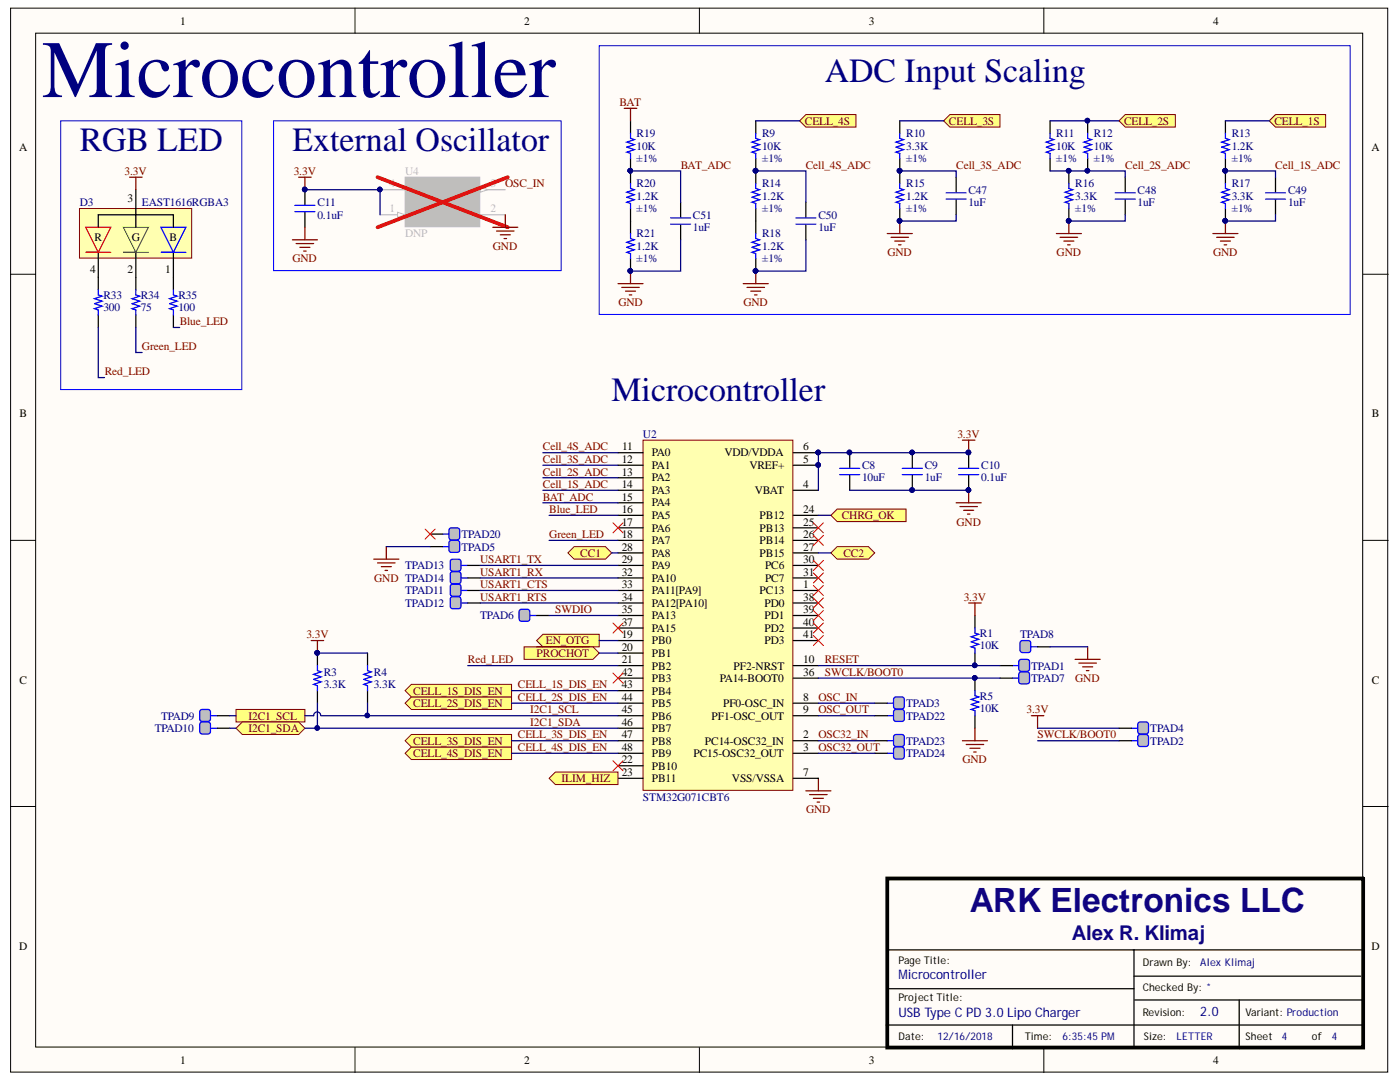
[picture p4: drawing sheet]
<svg xmlns="http://www.w3.org/2000/svg" width="279mm" height="216mm" viewBox="0 0 279 216" stroke-linecap="round" stroke-linejoin="round" font-family="sans-serif">
<defs><g id="words">
<text font-size="16.2" fill="#000080" x="8.4" y="19.4">Microcontroller</text>
<g font-size="6.8" fill="#000080">
<text x="164.6" y="16.4">ADC Input Scaling</text>
<text x="15.9" y="30.1">RGB LED</text>
<text x="58.4" y="30.1">External Oscillator</text>
<text x="122.1" y="80.1">Microcontroller</text>
</g>
<text font-size="6.7" fill="#11037f" x="193.5" y="181.9">ARK Electronics LLC</text>
<text font-size="4.1" fill="#11037f" x="213.9" y="187.6">Alex R. Klimaj</text>
<g font-size="2.6" fill="#000080">
<text x="179.3" y="195.4">Microcontroller</text>
<text x="179.3" y="202.9">USB Type C PD 3.0 Lipo Charger</text>
<text x="239.5" y="202.7">2.0</text>
</g>
<g font-size="2.3">
<text x="35.9" y="4.9">1</text>
<text x="104.6" y="4.9">2</text>
<text x="173.4" y="4.9">3</text>
<text x="242.1" y="4.9">4</text>
<text x="3.8" y="30.2">A</text>
<text x="273.7" y="30.2">A</text>
<text x="25.5" y="40.3">3</text>
<text x="18.9" y="48.1">R</text>
<text x="26.3" y="48.1">G</text>
<text x="33.8" y="48.1">B</text>
<text x="18" y="54.4">4</text>
<text x="25.5" y="54.4">2</text>
<text x="33" y="54.4">1</text>
<text x="3.9" y="83.3">B</text>
<text x="273.8" y="83.3">B</text>
<text x="124.2" y="89.8">11</text>
<text x="160.3" y="89.8">6</text>
<text x="124.1" y="92.3">12</text>
<text x="124.1" y="94.9">13</text>
<text x="130.1" y="91.1">PA0</text>
<text x="130.1" y="93.6">PA1</text>
<text x="144.6" y="91.1">VDD/VDDA</text>
<text x="149.5" y="93.6">VREF+</text>
<text x="160.3" y="92.3">5</text>
<text x="124.1" y="97.3">14</text>
<text x="124.1" y="99.9">15</text>
<text x="130.1" y="96.1">PA2</text>
<text x="130.1" y="98.6">PA3</text>
<text x="130.1" y="101.1">PA4</text>
<text x="150.6" y="98.6">VBAT</text>
<text x="160.3" y="97.3">4</text>
<text x="124.1" y="102.3">16</text>
<text x="124.1" y="104.9">17</text>
<text x="124.1" y="107.3">18</text>
<text x="130.1" y="103.6">PA5</text>
<text x="130.1" y="106.1">PA6</text>
<text x="151.6" y="103.6">PB12</text>
<text x="151.6" y="106.1">PB13</text>
<text x="160.3" y="102.3">24</text>
<text x="160.3" y="104.9">25</text>
<text x="160.3" y="107.3">26</text>
<text x="124.1" y="109.8">28</text>
<text x="124.1" y="112.3">29</text>
<text x="130.1" y="108.6">PA7</text>
<text x="130.1" y="111.1">PA8</text>
<text x="130.1" y="113.6">PA9</text>
<text x="151.6" y="108.6">PB14</text>
<text x="151.6" y="111.1">PB15</text>
<text x="152.7" y="113.6">PC6</text>
<text x="160.3" y="109.8">27</text>
<text x="160.3" y="112.3">30</text>
<text x="124.1" y="114.8">32</text>
<text x="124.1" y="117.3">33</text>
<text x="124.1" y="119.8">34</text>
<text x="130.1" y="116.1">PA10</text>
<text x="130.1" y="118.6">PA11[PA9]</text>
<text x="151.6" y="118.6">PC13</text>
<text x="152.7" y="116.1">PC7</text>
<text x="160.3" y="117.3">1</text>
<text x="160.3" y="114.8">31</text>
<text x="160.3" y="119.8">38</text>
<text x="124.1" y="122.4">35</text>
<text x="124.1" y="124.8">37</text>
<text x="130.1" y="121.1">PA12[PA10]</text>
<text x="130.1" y="123.5">PA13</text>
<text x="152.6" y="121.1">PD0</text>
<text x="152.6" y="123.5">PD1</text>
<text x="160.3" y="122.4">39</text>
<text x="160.3" y="124.8">40</text>
<text x="124.1" y="127.4">19</text>
<text x="124.1" y="129.8">20</text>
<text x="130.1" y="128.5">PB0</text>
<text x="130.1" y="131.1">PB1</text>
<text x="130.1" y="126.1">PA15</text>
<text x="152.6" y="126.1">PD2</text>
<text x="152.6" y="128.5">PD3</text>
<text x="160.3" y="127.4">41</text>
<text x="3.9" y="136.4">C</text>
<text x="124.1" y="132.3">21</text>
<text x="124.1" y="134.8">42</text>
<text x="124.1" y="137.3">43</text>
<text x="130.1" y="133.6">PB2</text>
<text x="130.1" y="136.1">PB3</text>
<text x="143.6" y="136.1">PA14-BOOT0</text>
<text x="146.4" y="133.6">PF2-NRST</text>
<text x="160.3" y="132.3">10</text>
<text x="160.3" y="134.8">36</text>
<text x="273.8" y="136.4">C</text>
<text x="124.1" y="139.8">44</text>
<text x="124.1" y="142.3">45</text>
<text x="130.1" y="138.6">PB4</text>
<text x="130.1" y="141.1">PB5</text>
<text x="130.1" y="143.6">PB6</text>
<text x="142" y="143.6">PF1-OSC_OUT</text>
<text x="144.3" y="141.1">PF0-OSC_IN</text>
<text x="160.3" y="139.8">8</text>
<text x="160.3" y="142.3">9</text>
<text x="124.1" y="144.9">46</text>
<text x="124.1" y="147.3">47</text>
<text x="124.1" y="149.8">48</text>
<text x="130.1" y="146">PB7</text>
<text x="130.1" y="148.6">PB8</text>
<text x="140.7" y="148.6">PC14-OSC32_IN</text>
<text x="160.3" y="147.3">2</text>
<text x="160.3" y="149.8">3</text>
<text x="124.1" y="152.3">22</text>
<text x="124.1" y="154.8">23</text>
<text x="130.1" y="153.6">PB10</text>
<text x="130.1" y="151">PB9</text>
<text x="138.4" y="151">PC15-OSC32_OUT</text>
<text x="160.3" y="154.8">7</text>
<text x="130.1" y="156.1">PB11</text>
<text x="146.1" y="156.1">VSS/VSSA</text>
<text x="3.8" y="189.5">D</text>
<text x="273.7" y="189.5">D</text>
<text x="35.9" y="212.3">1</text>
<text x="104.6" y="212.3">2</text>
<text x="173.4" y="212.3">3</text>
<text x="242.1" y="212.3">4</text>
</g>
<g font-size="2.3" fill="#800000">
<text x="123.7" y="21.1">BAT</text>
<text x="160.6" y="24.9">CELL_4S</text>
<text x="189.4" y="24.9">CELL_3S</text>
<text x="224.3" y="24.9">CELL_2S</text>
<text x="254.4" y="24.9">CELL_1S</text>
<text x="24.9" y="34.8">3.3V</text>
<text x="58.6" y="34.8">3.3V</text>
<text x="135.8" y="33.7">BAT_ADC</text>
<text x="160.8" y="33.7">Cell_4S_ADC</text>
<text x="190.8" y="33.7">Cell_3S_ADC</text>
<text x="224.6" y="33.7">Cell_2S_ADC</text>
<text x="254.5" y="33.7">Cell_1S_ADC</text>
<text x="100.8" y="37.4">OSC_IN</text>
<text x="58.4" y="52.3">GND</text>
<text x="98.4" y="49.9">GND</text>
<text x="177.1" y="51.1">GND</text>
<text x="210.9" y="51.1">GND</text>
<text x="242.1" y="51.1">GND</text>
<text x="35.9" y="64.9">Blue_LED</text>
<text x="123.4" y="61.1">GND</text>
<text x="148.4" y="61.1">GND</text>
<text x="28.3" y="69.9">Green_LED</text>
<text x="20.9" y="74.8">Red_LED</text>
<text x="108.4" y="89.8">Cell_4S_ADC</text>
<text x="191.1" y="87.4">3.3V</text>
<text x="108.4" y="92.3">Cell_3S_ADC</text>
<text x="108.4" y="94.9">Cell_2S_ADC</text>
<text x="108.4" y="97.3">Cell_1S_ADC</text>
<text x="108.4" y="99.9">BAT_ADC</text>
<text x="109.6" y="102.3">Blue_LED</text>
<text x="109.6" y="107.3">Green_LED</text>
<text x="168" y="103.6">CHRG_OK</text>
<text x="190.9" y="104.9">GND</text>
<text x="95.8" y="112.3">USART1_TX</text>
<text x="115.8" y="111.1">CC1</text>
<text x="168.3" y="111.1">CC2</text>
<text x="74.7" y="116.1">GND TPAD14</text>
<text x="95.8" y="114.8">USART1_RX</text>
<text x="95.8" y="117.3">USART1_CTS</text>
<text x="95.8" y="119.8">USART1_RTS</text>
<text x="192.3" y="119.8">3.3V</text>
<text x="110.8" y="122.4">SWDIO</text>
<text x="61.2" y="127.4">3.3V</text>
<text x="107.1" y="131.1">PROCHOT</text>
<text x="108.9" y="128.5">EN_OTG</text>
<text x="93.4" y="132.3">Red_LED</text>
<text x="103.4" y="137.3">CELL_1S_DIS_EN</text>
<text x="164.6" y="132.3">RESET</text>
<text x="164.6" y="134.8">SWCLK/BOOT0</text>
<text x="214.6" y="136.1">GND</text>
<text x="49.6" y="143.6">I2C1_SCL</text>
<text x="82.5" y="141.1">CELL_2S_DIS_EN</text>
<text x="82.5" y="138.6">CELL_1S_DIS_EN</text>
<text x="103.4" y="139.8">CELL_2S_DIS_EN</text>
<text x="105.8" y="142.3">I2C1_SCL</text>
<text x="163.3" y="139.8">OSC_IN</text>
<text x="163.3" y="142.3">OSC_OUT</text>
<text x="204.9" y="142.3">3.3V</text>
<text x="49.6" y="146">I2C1_SDA</text>
<text x="82.5" y="148.6">CELL_3S_DIS_EN</text>
<text x="103.4" y="149.8">CELL_4S_DIS_EN</text>
<text x="103.4" y="147.3">CELL_3S_DIS_EN</text>
<text x="105.8" y="144.9">I2C1_SDA</text>
<text x="163.3" y="147.3">OSC32_IN</text>
<text x="163.3" y="149.8">OSC32_OUT</text>
<text x="207.1" y="147.3">SWCLK/BOOT0</text>
<text x="82.5" y="151">CELL_4S_DIS_EN</text>
<text x="192.1" y="152.3">GND</text>
<text x="112.1" y="156.1">ILIM_HIZ</text>
<text x="160.9" y="162.3">GND</text>
</g>
<g font-size="2.3" fill="#000080">
<text x="127" y="29.9">10K</text>
<text x="127" y="27.4">R19</text>
<text x="152.1" y="29.9">10K</text>
<text x="152.1" y="27.4">R9</text>
<text x="180.8" y="29.9">3.3K</text>
<text x="180.8" y="27.4">R10</text>
<text x="210.8" y="29.9">10K</text>
<text x="210.8" y="27.4">R11</text>
<text x="218.3" y="29.9">10K</text>
<text x="218.3" y="27.4">R12</text>
<text x="245.8" y="29.9">1.2K</text>
<text x="245.8" y="27.4">R13</text>
<text x="127" y="32.4">±1%</text>
<text x="152.1" y="32.4">±1%</text>
<text x="180.8" y="32.4">±1%</text>
<text x="210.8" y="32.4">±1%</text>
<text x="218.3" y="32.4">±1%</text>
<text x="245.8" y="32.4">±1%</text>
<text x="15.9" y="41.1">D3</text>
<text x="28.3" y="41.1">EAST1616RGBA3</text>
<text x="63.4" y="41.1">C11</text>
<text x="127" y="39.8">1.2K</text>
<text x="127" y="37.4">R20</text>
<text x="152.1" y="39.8">1.2K</text>
<text x="152.1" y="37.4">R14</text>
<text x="180.8" y="39.8">1.2K</text>
<text x="180.8" y="37.4">R15</text>
<text x="193.3" y="41.1">1uF</text>
<text x="193.3" y="38.6">C47</text>
<text x="214.6" y="39.8">3.3K</text>
<text x="214.6" y="37.4">R16</text>
<text x="227" y="41.1">1uF</text>
<text x="227" y="38.6">C48</text>
<text x="245.8" y="39.8">3.3K</text>
<text x="245.8" y="37.4">R17</text>
<text x="257.1" y="41.1">1uF</text>
<text x="257.1" y="38.6">C49</text>
<text x="63.4" y="43.6">0.1uF</text>
<text x="127" y="42.4">±1%</text>
<text x="127" y="47.4">R21</text>
<text x="138.3" y="46.1">1uF</text>
<text x="138.3" y="43.6">C51</text>
<text x="152.1" y="42.4">±1%</text>
<text x="152.1" y="47.4">R18</text>
<text x="163.3" y="46.1">1uF</text>
<text x="163.3" y="43.6">C50</text>
<text x="180.8" y="42.4">±1%</text>
<text x="214.6" y="42.4">±1%</text>
<text x="245.8" y="42.4">±1%</text>
<text x="127" y="49.9">1.2K</text>
<text x="127" y="52.3">±1%</text>
<text x="152.1" y="49.9">1.2K</text>
<text x="152.1" y="52.3">±1%</text>
<text x="20.6" y="59.6">R33</text>
<text x="28.1" y="59.6">R34</text>
<text x="35.6" y="59.6">R35</text>
<text x="20.6" y="62.1">300</text>
<text x="28.1" y="62.1">75</text>
<text x="35.6" y="62.1">100</text>
<text x="128.3" y="87.4">U2</text>
<text x="172" y="93.6">C8</text>
<text x="184.6" y="93.6">C9</text>
<text x="195.8" y="93.6">C10</text>
<text x="172" y="96.1">10uF</text>
<text x="184.6" y="96.1">1uF</text>
<text x="195.8" y="96.1">0.1uF</text>
<text x="92.1" y="107.3">TPAD20</text>
<text x="80.9" y="113.6">TPAD13</text>
<text x="92.1" y="109.8">TPAD5</text>
<text x="80.9" y="118.6">TPAD11</text>
<text x="80.9" y="121.1">TPAD12</text>
<text x="95.8" y="123.5">TPAD6</text>
<text x="195.6" y="129.6">10K</text>
<text x="195.6" y="127.1">R1</text>
<text x="203.6" y="127.4">TPAD8</text>
<text x="64.6" y="137.3">3.3K</text>
<text x="64.6" y="134.8">R3</text>
<text x="74.6" y="137.3">3.3K</text>
<text x="74.6" y="134.8">R4</text>
<text x="205.8" y="133.6">TPAD1</text>
<text x="205.8" y="136.1">TPAD7</text>
<text x="32.1" y="143.6">TPAD9</text>
<text x="180.8" y="141.1">TPAD3</text>
<text x="180.8" y="143.6">TPAD22</text>
<text x="195.6" y="142.1">10K</text>
<text x="195.6" y="139.6">R5</text>
<text x="30.9" y="146">TPAD10</text>
<text x="180.8" y="148.6">TPAD23</text>
<text x="229.6" y="146">TPAD4</text>
<text x="229.6" y="148.6">TPAD2</text>
<text x="180.8" y="151">TPAD24</text>
<text x="128.3" y="159.8">STM32G071CBT6</text>
</g>
<g font-size="2.3" fill="#bfbebc">
<text x="80.9" y="34.8">U4</text>
<text x="77.7" y="37.4">4</text>
<text x="82.6" y="38.6">VDD</text>
<text x="89.5" y="38.6">OUT</text>
<text x="97.9" y="37.4">3</text>
<text x="77.7" y="42.4">1</text>
<text x="80.9" y="47.4">DNP</text>
<text x="82.6" y="43.6">EN</text>
<text x="89.2" y="43.6">GND</text>
<text x="97.9" y="42.4">2</text>
</g>
<g font-size="2.1">
<text x="179.3" y="192.3">Page Title:</text>
<text x="228" y="192.8">Drawn By:</text>
<text x="228" y="197.8">Checked By: *</text>
<text x="179.3" y="199.8">Project Title:</text>
<text x="228" y="202.8">Revision:</text>
<text x="248.6" y="202.8">Variant: Production</text>
<text x="179.3" y="207.5">Date:</text>
<text x="204.5" y="207.5">Time:</text>
<text x="228.3" y="207.5">Size:</text>
<text x="248.6" y="207.5">Sheet</text>
<text x="261.8" y="207.5">of</text>
</g>
<g font-size="2.1" fill="#000080">
<text x="239.5" y="192.8">Alex Klimaj</text>
<text x="187.1" y="207.5">12/16/2018</text>
<text x="212.1" y="207.5">6:35:45 PM</text>
<text x="234.8" y="207.5">LETTER</text>
<text x="255.8" y="207.5">4</text>
<text x="265.8" y="207.5">4</text>
</g>
</g></defs>
<g fill="#fffcf8" stroke="#000" stroke-width=".2">
<path d="M2.1 1.6h274.9v212.3h-274.9z"/>
<path d="M7.1 6.6h264.9v202.3h-264.9z"/>
</g>
<path d="M70.8 1.6v5M139.6 1.6v5M208.3 1.6v5M2.1 54.7h5M272.1 54.7h5M2.1 107.8h5M272.1 107.8h5M2.1 160.9h5M272.1 160.9h5M70.8 209v5M139.6 209v5M208.3 209v5" fill="none" stroke="#000" stroke-width=".2"/>
<path d="M177.1 175.3h95v33.7h-95z" fill="none" stroke="#000" stroke-width=".75"/>
<g fill="none" stroke="#000" stroke-width=".25">
<path d="M169.6 90.3v3M169.6 94.8v3M182.1 90.3v3M182.1 94.8v3M193.3 90.3v3M193.3 94.8v3M194.6 122.8v2.5M194.6 130.3v2.5M177.3 189.5h94.5M177.3 197.3h49M226.3 189.5v19.5M226.3 194.8h45.3"/>
<path d="M226.4 199.5h45.7M247.3 199.5v9.8M176.8 204.5h95M202.1 204.5v4.8"/>
</g>
<g fill="#000080" stroke="#000080" stroke-width=".2">
<circle cx="169.5" cy="90.3" r=".45"/>
<circle cx="182" cy="97.8" r=".45"/>
<circle cx="182" cy="90.3" r=".45"/>
<circle cx="193.3" cy="97.8" r=".45"/>
<circle cx="193.3" cy="90.3" r=".45"/>
<circle cx="194.5" cy="132.8" r=".45"/>
</g>
<path d="M167.6 93.5h4M167.6 94.7h4M180.1 93.5h4M180.1 94.7h4M191.3 93.5h4M191.3 94.7h4M194.6 125.3v1l.7 .3-1.5 .5 1.5 .5-1.5 .5 1.5 .5-1.5 .5 .8 .2v1" fill="none" stroke="#00f" stroke-width=".25"/>
<g fill="none" stroke="#800000" stroke-width=".25">
<path d="M192.1 87.8h2.5M193.3 87.8v2.5M193.3 97.8v2.5M190.8 100.3h5M191.6 101.1h3.5M192.3 101.8h2M193.1 102.6h.5M193.3 120.3h2.5M194.6 120.3v2.5M160.8 157.8h5M161.6 158.6h3.5M162.3 159.3h2"/>
<path d="M163.3 155.3v2.5M163.1 160.1h.5"/>
</g>
<g fill="#ffff80" stroke="#800000" stroke-width=".2">
<path d="M47.1 141.6h13.8v2.5h-13.8z" fill-rule="evenodd"/>
<path d="M47.1 145.3l1.3-1.2h11.2l1.3 1.2-1.3 1.3h-11.2z" fill-rule="evenodd"/>
</g>
<path d="M62.1 127.8h2.5M63.4 127.8v2.5" fill="none" stroke="#800000" stroke-width=".25"/>
<circle cx="63.3" cy="130.3" r=".45" fill="#000080" stroke="#000080" stroke-width=".2"/>
<path d="M177.1 140.3h1.2" fill="none" stroke="#00f" stroke-width=".25"/>
<path d="M174.6 140.3h2.5" fill="none" stroke="#000" stroke-width=".25"/>
<path d="M178.4 139.3l.4-.2h1.2l.4 .2 .1 1.7-.3 .4-1.4 .1-.4-.3z" fill="#c0c0c0" stroke="#00f" stroke-width=".25"/>
<path d="M202.1 132.8h1.2" fill="none" stroke="#00f" stroke-width=".25"/>
<path d="M199.6 132.8h2.5" fill="none" stroke="#000" stroke-width=".25"/>
<path d="M203.4 131.8l.4-.2h1.2l.4 .2 .1 1.7-.3 .4-1.4 .1-.4-.3z" fill="#c0c0c0" stroke="#00f" stroke-width=".25"/>
<path d="M107.1 122.8h2.5M194.6 135.3v2.5M194.6 142.8v2.5" fill="none" stroke="#000" stroke-width=".25"/>
<circle cx="194.5" cy="135.3" r=".45" fill="#000080" stroke="#000080" stroke-width=".2"/>
<path d="M105.8 122.8h1.3M194.6 137.8v1l.7 .3-1.5 .5 1.5 .5-1.5 .5 1.5 .5-1.5 .5 .8 .2v1" fill="none" stroke="#00f" stroke-width=".25"/>
<path d="M192.1 147.8h5M192.8 148.6h3.5M193.6 149.3h2M194.3 150.1h.5M194.6 145.3v2.5" fill="none" stroke="#800000" stroke-width=".25"/>
<path d="M103.7 121.8l.4-.2h1.1l.5 .2v1.7l-.2 .4-1.4 .1-.4-.3z" fill="#c0c0c0" stroke="#00f" stroke-width=".25"/>
<path d="M202.1 135.3h1.2" fill="none" stroke="#00f" stroke-width=".25"/>
<path d="M199.6 135.3h2.5" fill="none" stroke="#000" stroke-width=".25"/>
<path d="M203.4 134.3l.4-.2h1.2l.4 .2 .1 1.7-.3 .4-1.4 .1-.4-.3z" fill="#c0c0c0" stroke="#00f" stroke-width=".25"/>
<path d="M225.8 145.3h1.3" fill="none" stroke="#00f" stroke-width=".25"/>
<path d="M223.3 145.3h2.5" fill="none" stroke="#000" stroke-width=".25"/>
<path d="M227.1 144.3l.5-.2h1.1l.4 .2 .1 1.7-.2 .4-1.4 .1-.5-.3z" fill="#c0c0c0" stroke="#00f" stroke-width=".25"/>
<path d="M205.8 142.8h2.5M207.1 142.8v2.5" fill="none" stroke="#800000" stroke-width=".25"/>
<path d="M42.1 142.8h1.3" fill="none" stroke="#00f" stroke-width=".25"/>
<path d="M43.4 142.8h2.5" fill="none" stroke="#000" stroke-width=".25"/>
<path d="M39.9 141.8l.5-.2h1.1l.4 .2 .1 1.7-.2 .4-1.4 .1-.5-.3z" fill="#c0c0c0" stroke="#00f" stroke-width=".25"/>
<path d="M42.1 145.3h1.3" fill="none" stroke="#00f" stroke-width=".25"/>
<path d="M43.4 145.3h2.5" fill="none" stroke="#000" stroke-width=".25"/>
<path d="M39.9 144.3l.5-.2h1.1l.4 .2 .1 1.7-.2 .4-1.4 .1-.5-.3z" fill="#c0c0c0" stroke="#00f" stroke-width=".25"/>
<path d="M80.8 35.4h14.9v9.9h-14.9z" fill="#bfbebc" stroke="#bfbebc" stroke-width=".2"/>
<path d="M75.8 42.9h5" fill="none" stroke="#bfbebc" stroke-width=".25"/>
<path d="M79.3 42.4l1.5 .5-1.5 .5z" fill="#fffcf8"/>
<path d="M79.3 42.4l1.5 .5-1.5 .5z" fill="none" stroke="#bfbebc" stroke-width=".2"/>
<path d="M95.8 37.9h5M95.8 42.9h5" fill="none" stroke="#bfbebc" stroke-width=".25"/>
<path d="M95.8 37.4l1.5 .5-1.5 .5z" fill="#fffcf8"/>
<path d="M95.8 37.4l1.5 .5-1.5 .5z" fill="none" stroke="#bfbebc" stroke-width=".2"/>
<path d="M75.8 37.9h5" fill="none" stroke="#bfbebc" stroke-width=".25"/>
<g fill="#000080" stroke="#000080" stroke-width=".2">
<circle cx="75.8" cy="37.8" r=".45"/>
<circle cx="60.8" cy="37.8" r=".45"/>
</g>
<path d="M75.3 35.4l26 10M101.3 35.4l-26 10" fill="none" stroke="#f00" stroke-width=".75"/>
<path d="M59.6 35.4h2.5M60.9 35.4v2.5M58.4 47.9h5M59.1 48.6h3.5M59.9 49.4h2M60.6 50.1h.5M60.9 45.4v2.5M98.3 45.4h5M99.1 46.1h3.5M99.8 46.9h2M100.6 47.6h.5M100.8 42.9v2.5" fill="none" stroke="#800000" stroke-width=".25"/>
<path d="M60.9 37.9v3M60.9 42.4v3M207.1 129.1h2.5" fill="none" stroke="#000" stroke-width=".25"/>
<path d="M58.9 41h4M58.9 42.2h4M205.8 129.1h1.3" fill="none" stroke="#00f" stroke-width=".25"/>
<path d="M203.6 128.1l.5-.3h1.1l.4 .3 .1 1.6-.2 .4-1.4 .1-.5-.2z" fill="#c0c0c0" stroke="#00f" stroke-width=".25"/>
<path d="M214.6 131.6h5M215.3 132.3h3.5M216.1 133.1h2M216.8 133.8h.5M217.1 129.1v2.5" fill="none" stroke="#800000" stroke-width=".25"/>
<g fill="#ffff80" stroke="#800000" stroke-width=".2">
<path d="M107.1 127.8l1.2-1.2h11.3v2.5h-11.3z" fill-rule="evenodd"/>
<path d="M165.8 102.8l1.3-1.2h13.7v2.5h-13.7z" fill-rule="evenodd"/>
</g>
<path d="M150.8 24.1v2.5M150.8 31.6v2.5" fill="none" stroke="#000" stroke-width=".25"/>
<g fill="#000080" stroke="#000080" stroke-width=".2">
<circle cx="150.8" cy="34.1" r=".45"/>
<circle cx="150.8" cy="54" r=".45"/>
</g>
<path d="M150.8 26.6v1l.8 .3-1.5 .5 1.5 .5-1.5 .5 1.5 .5-1.5 .5 .7 .2v1" fill="none" stroke="#00f" stroke-width=".25"/>
<path d="M148.3 56.6h5M149.1 57.3h3.5M149.8 58.1h2M150.6 58.8h.5M150.8 54.1v2.5" fill="none" stroke="#800000" stroke-width=".25"/>
<g fill="#ffff80" stroke="#800000" stroke-width=".2">
<path d="M159.6 24.1l1.2-1.2h10v2.5h-10z" fill-rule="evenodd"/>
<path d="M188.3 24.1l1.3-1.2h10v2.5h-10z" fill-rule="evenodd"/>
<path d="M223.3 24.1l1.3-1.2h10v2.5h-10z" fill-rule="evenodd"/>
<path d="M253.3 24.1l1.3-1.2h10v2.5h-10z" fill-rule="evenodd"/>
</g>
<g fill="none" stroke="#800000" stroke-width=".25">
<path d="M177.1 46.6h5M177.8 47.4h3.5M178.6 48.1h2M179.3 48.9h.5M179.6 44.1v2.5M210.8 46.6h5M211.6 47.4h3.5M212.3 48.1h2M213.1 48.9h.5M213.3 44.1v2.5M242.1 46.6h5M242.8 47.4h3.5"/>
<path d="M243.6 48.1h2M244.3 48.9h.5M244.6 44.1v2.5"/>
</g>
<g fill="#000080" stroke="#000080" stroke-width=".2">
<circle cx="179.5" cy="44.1" r=".45"/>
<circle cx="179.5" cy="34.1" r=".45"/>
<circle cx="150.8" cy="34.1" r=".45"/>
<circle cx="150.8" cy="54" r=".45"/>
<circle cx="217" cy="24.1" r=".45"/>
<circle cx="217" cy="34.1" r=".45"/>
<circle cx="213.3" cy="34.1" r=".45"/>
<circle cx="213.3" cy="44.1" r=".45"/>
<circle cx="244.5" cy="34.1" r=".45"/>
<circle cx="244.5" cy="44.1" r=".45"/>
</g>
<g fill="none" stroke="#000" stroke-width=".25">
<path d="M150.8 34.1v2.5M179.6 24.1v2.5M179.6 31.6v5M209.6 24.1v2.5M209.6 31.6v2.5M213.3 34.1v2.5M217.1 24.1v2.5M217.1 31.6v2.5M244.6 24.1v2.5M244.6 31.6v5M150.8 41.6v5M150.8 51.6v2.5"/>
<path d="M179.6 41.6v2.5M213.3 41.6v2.5M244.6 41.6v2.5M93.3 112.8h2.5"/>
</g>
<path d="M150.8 36.6v1l.8 .3-1.5 .5 1.5 .5-1.5 .5 1.5 .5-1.5 .5 .7 .2v1M179.6 26.6v1l.7 .3-1.5 .5 1.5 .5-1.5 .5 1.5 .5-1.5 .5 .8 .2v1M179.6 36.6v1l.7 .3-1.5 .5 1.5 .5-1.5 .5 1.5 .5-1.5 .5 .8 .2v1M209.6 26.6v1l.7 .3-1.5 .5 1.5 .5-1.5 .5 1.5 .5-1.5 .5 .8 .2v1M213.3 36.6v1l.8 .3-1.5 .5 1.5 .5-1.5 .5 1.5 .5-1.5 .5 .7 .2v1M217.1 26.6v1l.7 .3-1.5 .5 1.5 .5-1.5 .5 1.5 .5-1.5 .5 .8 .2v1M244.6 26.6v1l.7 .3-1.5 .5 1.5 .5-1.5 .5 1.5 .5-1.5 .5 .8 .2v1M244.6 36.6v1l.7 .3-1.5 .5 1.5 .5-1.5 .5 1.5 .5-1.5 .5 .8 .2v1M150.8 46.6v1l.8 .3-1.5 .5 1.5 .5-1.5 .5 1.5 .5-1.5 .5 .7 .2v1M92.1 112.8h1.2" fill="none" stroke="#00f" stroke-width=".25"/>
<path d="M89.9 111.8l.4-.2h1.2l.4 .2 .1 1.7-.3 .4-1.4 .1-.4-.3z" fill="#c0c0c0" stroke="#00f" stroke-width=".25"/>
<path d="M92.1 115.3h1.2" fill="none" stroke="#00f" stroke-width=".25"/>
<path d="M93.3 115.3h2.5" fill="none" stroke="#000" stroke-width=".25"/>
<path d="M89.9 114.3l.4-.2h1.2l.4 .2 .1 1.7-.3 .4-1.4 .1-.4-.3z" fill="#c0c0c0" stroke="#00f" stroke-width=".25"/>
<path d="M92.1 117.8h1.2" fill="none" stroke="#00f" stroke-width=".25"/>
<path d="M93.3 117.8h2.5" fill="none" stroke="#000" stroke-width=".25"/>
<path d="M89.9 116.8l.4-.2h1.2l.4 .2 .1 1.7-.3 .4-1.4 .1-.4-.3z" fill="#c0c0c0" stroke="#00f" stroke-width=".25"/>
<path d="M92.1 120.3h1.2" fill="none" stroke="#00f" stroke-width=".25"/>
<path d="M93.3 120.3h2.5" fill="none" stroke="#000" stroke-width=".25"/>
<path d="M89.9 119.3l.4-.2h1.2l.4 .2 .1 1.7-.3 .4-1.4 .1-.4-.3z" fill="#c0c0c0" stroke="#00f" stroke-width=".25"/>
<path d="M63.4 130.3v2.5M63.4 137.8v2.5M73.3 130.3v2.5M73.3 137.8v2.5" fill="none" stroke="#000" stroke-width=".25"/>
<path d="M63.4 132.8v1l.7 .3-1.5 .5 1.5 .5-1.5 .5 1.5 .5-1.5 .5 .8 .2v1M73.3 132.8v1l.8 .3-1.5 .5 1.5 .5-1.5 .5 1.5 .5-1.5 .5 .7 .2v1" fill="none" stroke="#00f" stroke-width=".25"/>
<circle cx="63.3" cy="130.3" r=".45" fill="#000080" stroke="#000080" stroke-width=".2"/>
<path d="M119.6 9.1h149.9v53.6h-149.9zM54.6 24.1h57.4v29.9h-57.4z" fill="none" stroke="#00f" stroke-width=".2"/>
<path d="M15.9 41.6h22.4v9.9h-22.4z" fill="#ffffb0" stroke="#800000" stroke-width=".2"/>
<path d="M27.1 37.9v5h7.5v2.5M19.6 45.4v-2.5h7.5v2.5M19.6 50.4v7.4M27.1 50.4v7.4M34.6 50.4v7.4M19.6 62.8v2.5M27.1 62.8v2.5M34.6 62.8v2.5" fill="none" stroke="#000" stroke-width=".25"/>
<path d="M19.6 57.8v1l.8 .3-1.5 .5 1.5 .5-1.5 .5 1.5 .5-1.5 .5 .7 .2v1M27.1 57.8v1l.8 .3-1.5 .5 1.5 .5-1.5 .5 1.5 .5-1.5 .5 .7 .2v1M34.6 50.4l-2.5-5h5l-2.5 5h-2.5h5M34.6 57.8v1l.8 .3-1.5 .5 1.5 .5-1.5 .5 1.5 .5-1.5 .5 .7 .2v1" fill="none" stroke="#00f" stroke-width=".25"/>
<path d="M27.1 50.4l-2.5-5h5l-2.5 5h-2.5h5" fill="none" stroke="#0f0" stroke-width=".25"/>
<path d="M19.6 50.4l-2.5-5h5l-2.5 5h-2.5h5" fill="none" stroke="#f00" stroke-width=".25"/>
<path d="M25.9 35.4h2.5M27.1 35.4v2.5" fill="none" stroke="#800000" stroke-width=".25"/>
<path d="M12.1 24.1h36.2v53.6h-36.2z" fill="none" stroke="#00f" stroke-width=".2"/>
<g fill="#ffff80" stroke="#800000" stroke-width=".2">
<path d="M80.8 150.3l1.3-1.2h20v2.5h-20z" fill-rule="evenodd"/>
<path d="M80.8 147.8l1.3-1.2h20v2.5h-20z" fill-rule="evenodd"/>
<path d="M80.8 140.3l1.3-1.2h20v2.5h-20z" fill-rule="evenodd"/>
<path d="M80.8 137.8l1.3-1.2h20v2.5h-20z" fill-rule="evenodd"/>
<path d="M104.6 129.1h13.7l1.3 1.2-1.3 1.3h-13.7z" fill-rule="evenodd"/>
</g>
<path d="M124.6 21.6h2.5M125.8 21.6v2.5M123.3 56.6h5M124.1 57.3h3.5M124.8 58.1h2M125.6 58.8h.5M125.8 54.1v2.5M107.1 129.1h10.5" fill="none" stroke="#800000" stroke-width=".25"/>
<g fill="none" stroke="#000" stroke-width=".25">
<path d="M125.8 24.1v2.5M125.8 31.6v5M190.8 35.4v3M190.8 39.9v3M224.6 35.4v3M224.6 39.9v3M254.6 35.4v3M254.6 39.9v3M125.8 41.6v5M125.8 51.6v2.5M135.8 40.4v3M135.8 44.9v3"/>
<path d="M160.8 40.4v3M160.8 44.9v3M85.8 109.1h2.5"/>
</g>
<g fill="none" stroke="#00f" stroke-width=".25">
<path d="M125.8 26.6v1l.8 .3-1.5 .5 1.5 .5-1.5 .5 1.5 .5-1.5 .5 .7 .2v1M125.8 36.6v1l.8 .3-1.5 .5 1.5 .5-1.5 .5 1.5 .5-1.5 .5 .7 .2v1M188.8 38.5h4M188.8 39.7h4M222.6 38.5h4M222.6 39.7h4M252.6 38.5h4M252.6 39.7h4M125.8 46.6v1l.8 .3-1.5 .5 1.5 .5-1.5 .5 1.5 .5-1.5 .5 .7 .2v1M133.8 43.5h4M133.8 44.7h4M158.8 43.5h4"/>
<path d="M158.8 44.7h4M88.3 109.1h1.3"/>
</g>
<g fill="#000080" stroke="#000080" stroke-width=".2">
<circle cx="125.8" cy="34.1" r=".45"/>
<circle cx="125.8" cy="54" r=".45"/>
</g>
<path d="M89.7 108.1l.4-.3h1.1l.5 .3v1.6l-.2 .5h-1.4l-.4-.2z" fill="#c0c0c0" stroke="#00f" stroke-width=".25"/>
<path d="M74.6 111.6h5M75.3 112.3h3.5M76.1 113.1h2M76.8 113.8h.5M77.1 109.1v2.5" fill="none" stroke="#800000" stroke-width=".25"/>
<path d="M88.3 106.6h1.3" fill="none" stroke="#00f" stroke-width=".25"/>
<path d="M85.8 106.6h2.5" fill="none" stroke="#000" stroke-width=".25"/>
<path d="M89.7 105.6l.4-.3h1.1l.5 .3v1.6l-.2 .5h-1.4l-.4-.2z" fill="#c0c0c0" stroke="#00f" stroke-width=".25"/>
<path d="M84.8 105.6l2 2M86.8 105.6l-2 2" fill="none" stroke="#f00" stroke-width=".2"/>
<path d="M128.3 87.8h29.9v69.9h-29.9z" fill="#ffffb0" stroke="#800000" stroke-width=".2"/>
<g fill="none" stroke="#000" stroke-width=".25">
<path d="M123.3 97.8h5M123.3 92.8h5M123.3 90.3h5M123.3 95.3h5M158.3 97.8h5M158.3 92.8h5M158.3 90.3h5M123.3 117.8h5M123.3 100.3h5M123.3 102.8h5M123.3 105.3h5M123.3 107.8h5"/>
<path d="M123.3 110.3h5M123.3 112.8h5M123.3 115.3h5M158.3 117.8h5M158.3 102.8h5M158.3 105.3h5M158.3 107.8h5M158.3 110.3h5M158.3 112.8h5M158.3 115.3h5M123.3 132.8h5M123.3 127.8h5"/>
<path d="M123.3 130.3h5M123.3 120.3h5M123.3 122.8h5M123.3 135.3h5M123.3 125.3h5M123.3 137.8h5M158.3 132.8h5M158.3 127.8h5M158.3 120.3h5M158.3 122.8h5M158.3 135.3h5M158.3 125.3h5"/>
<path d="M123.3 147.8h5M123.3 150.3h5M123.3 155.3h5M123.3 140.3h5M123.3 142.8h5M123.3 152.8h5M123.3 145.3h5M158.3 147.8h5M158.3 150.3h5M158.3 155.3h5M158.3 140.3h5M158.3 142.8h5"/>
</g>
<g fill="#000080" stroke="#000080" stroke-width=".2">
<circle cx="163.3" cy="92.8" r=".45"/>
<circle cx="163.3" cy="90.3" r=".45"/>
</g>
<g fill="#ffff80" stroke="#800000" stroke-width=".2">
<path d="M113.3 110.3l1.3-1.2h6.2l1.3 1.2-1.3 1.3h-6.2z" fill-rule="evenodd"/>
<path d="M165.8 110.3l1.3-1.2h6.2l1.3 1.2-1.3 1.3h-6.2z" fill-rule="evenodd"/>
</g>
<path d="M177.1 142.8h1.2" fill="none" stroke="#00f" stroke-width=".25"/>
<path d="M174.6 142.8h2.5" fill="none" stroke="#000" stroke-width=".25"/>
<path d="M178.4 141.8l.4-.2h1.2l.4 .2 .1 1.7-.3 .4-1.4 .1-.4-.3z" fill="#c0c0c0" stroke="#00f" stroke-width=".25"/>
<path d="M177.1 147.8h1.2" fill="none" stroke="#00f" stroke-width=".25"/>
<path d="M174.6 147.8h2.5" fill="none" stroke="#000" stroke-width=".25"/>
<path d="M178.4 146.8l.4-.2h1.2l.4 .2 .1 1.7-.3 .4-1.4 .1-.4-.3z" fill="#c0c0c0" stroke="#00f" stroke-width=".25"/>
<path d="M177.1 150.3h1.2" fill="none" stroke="#00f" stroke-width=".25"/>
<path d="M174.6 150.3h2.5" fill="none" stroke="#000" stroke-width=".25"/>
<path d="M178.4 149.3l.4-.2h1.2l.4 .2 .1 1.7-.3 .4-1.4 .1-.4-.3z" fill="#c0c0c0" stroke="#00f" stroke-width=".25"/>
<path d="M109.6 155.3l1.2-1.2h12.5v2.5h-12.5z" fill-rule="evenodd" fill="#ffff80" stroke="#800000" stroke-width=".2"/>
<g fill="none" stroke="#f00" stroke-width=".2">
<path d="M122.3 104.3l2 2M124.3 104.3l-2 2M162.3 104.3l2 2M162.3 106.8l2 2M162.3 111.8l2 2M162.3 114.3l2 2M162.3 116.8l2 2M162.3 119.3l2 2M164.3 111.8l-2 2M164.3 104.3l-2 2M164.3 106.8l-2 2M164.3 114.3l-2 2"/>
<path d="M164.3 116.8l-2 2M164.3 119.3l-2 2M122.3 124.3l2 2M122.3 134.3l2 2M124.3 124.3l-2 2M124.3 134.3l-2 2M162.3 121.8l2 2M162.3 124.3l2 2M162.3 126.8l2 2M164.3 121.8l-2 2M164.3 124.3l-2 2M164.3 126.8l-2 2"/>
<path d="M122.3 151.8l2 2M124.3 151.8l-2 2"/>
</g>
<path d="M225.8 147.8h1.3" fill="none" stroke="#00f" stroke-width=".25"/>
<path d="M223.3 147.8h2.5" fill="none" stroke="#000" stroke-width=".25"/>
<path d="M227.1 146.8l.5-.2h1.1l.4 .2 .1 1.7-.2 .4-1.4 .1-.5-.3z" fill="#c0c0c0" stroke="#00f" stroke-width=".25"/>
<g fill="none" stroke="#000080" stroke-width=".25">
<path d="M60.9 37.9h14.9v5M125.8 34.1h10v6.3M150.8 34.1h10v6.3M150.8 24.1h8.8M179.6 34.1h11.2v1.3M179.6 24.1h8.7M209.6 24.1h13.7M209.6 34.1h15v1.3M244.6 34.1h10v1.3M244.6 24.1h8.7M135.8 47.9v6.2h-10M160.8 47.9v6.2h-10"/>
<path d="M190.8 42.9v1.2h-11.2M224.6 42.9v1.2h-11.3M254.6 42.9v1.2h-10M19.6 65.3v10h1.3M27.1 65.3v5h1.3M34.6 65.3h1.3M108.3 90.3h15M108.3 92.8h15M108.3 95.3h15M108.3 97.8h15M169.6 97.8h23.7M193.3 90.3h-30v7.5"/>
<path d="M77.1 109.1h8.7M95.8 117.8h27.5M95.8 112.8h27.5M95.8 115.3h27.5M108.3 100.3h15M109.6 102.8h13.7M109.6 107.8h13.7M122.1 110.3h1.2M163.3 102.8h2.5M163.3 110.3h2.5M63.4 130.3h9.9M93.3 132.8h30"/>
<path d="M95.8 120.3h27.5M102.1 137.8h21.2M109.6 122.8h13.7M119.6 130.3h3.7M119.6 127.8h3.7M163.3 132.8h36.3M163.3 135.3h36.3M209.6 129.1h7.5M45.9 145.3h1.2M45.9 142.8h1.2M60.9 145.3h62.4M63.4 140.3v5"/>
<path d="M64 142.8a.7 .7 0 0 0-.7-.7 .7 .7 0 0 0-.7 .7h-1.7M64.1 142.8h59.2M73.3 140.3v2.5M102.1 140.3h21.2M102.1 150.3h21.2M102.1 147.8h21.2M163.3 140.3h11.3M163.3 150.3h11.3M163.3 147.8h11.3M163.3 142.8h11.3M207.1 145.3h16.2M207.1 147.8h16.2"/>
</g>
<g fill="#000080" stroke="#000080" stroke-width=".2">
<circle cx="182" cy="97.8" r=".45"/>
<circle cx="193.3" cy="97.8" r=".45"/>
<circle cx="194.5" cy="132.8" r=".45"/>
<circle cx="75.8" cy="37.8" r=".45"/>
<circle cx="60.8" cy="37.8" r=".45"/>
<circle cx="63.3" cy="130.3" r=".45"/>
<circle cx="217" cy="24.1" r=".45"/>
<circle cx="150.8" cy="54" r=".45"/>
<circle cx="150.8" cy="34.1" r=".45"/>
<circle cx="179.5" cy="44.1" r=".45"/>
<circle cx="179.5" cy="34.1" r=".45"/>
<circle cx="213.3" cy="44.1" r=".45"/>
<circle cx="217" cy="34.1" r=".45"/>
<circle cx="213.3" cy="34.1" r=".45"/>
<circle cx="244.5" cy="44.1" r=".45"/>
<circle cx="244.5" cy="34.1" r=".45"/>
<circle cx="125.8" cy="54" r=".45"/>
<circle cx="125.8" cy="34.1" r=".45"/>
<circle cx="193.3" cy="90.3" r=".45"/>
<circle cx="182" cy="90.3" r=".45"/>
<circle cx="169.5" cy="90.3" r=".45"/>
<circle cx="163.3" cy="90.3" r=".45"/>
<circle cx="63.3" cy="145.3" r=".45"/>
<circle cx="73.3" cy="142.8" r=".45"/>
<circle cx="163.3" cy="92.8" r=".45"/>
<circle cx="194.5" cy="135.3" r=".45"/>
</g>
<use href="#words"/>
</svg>
